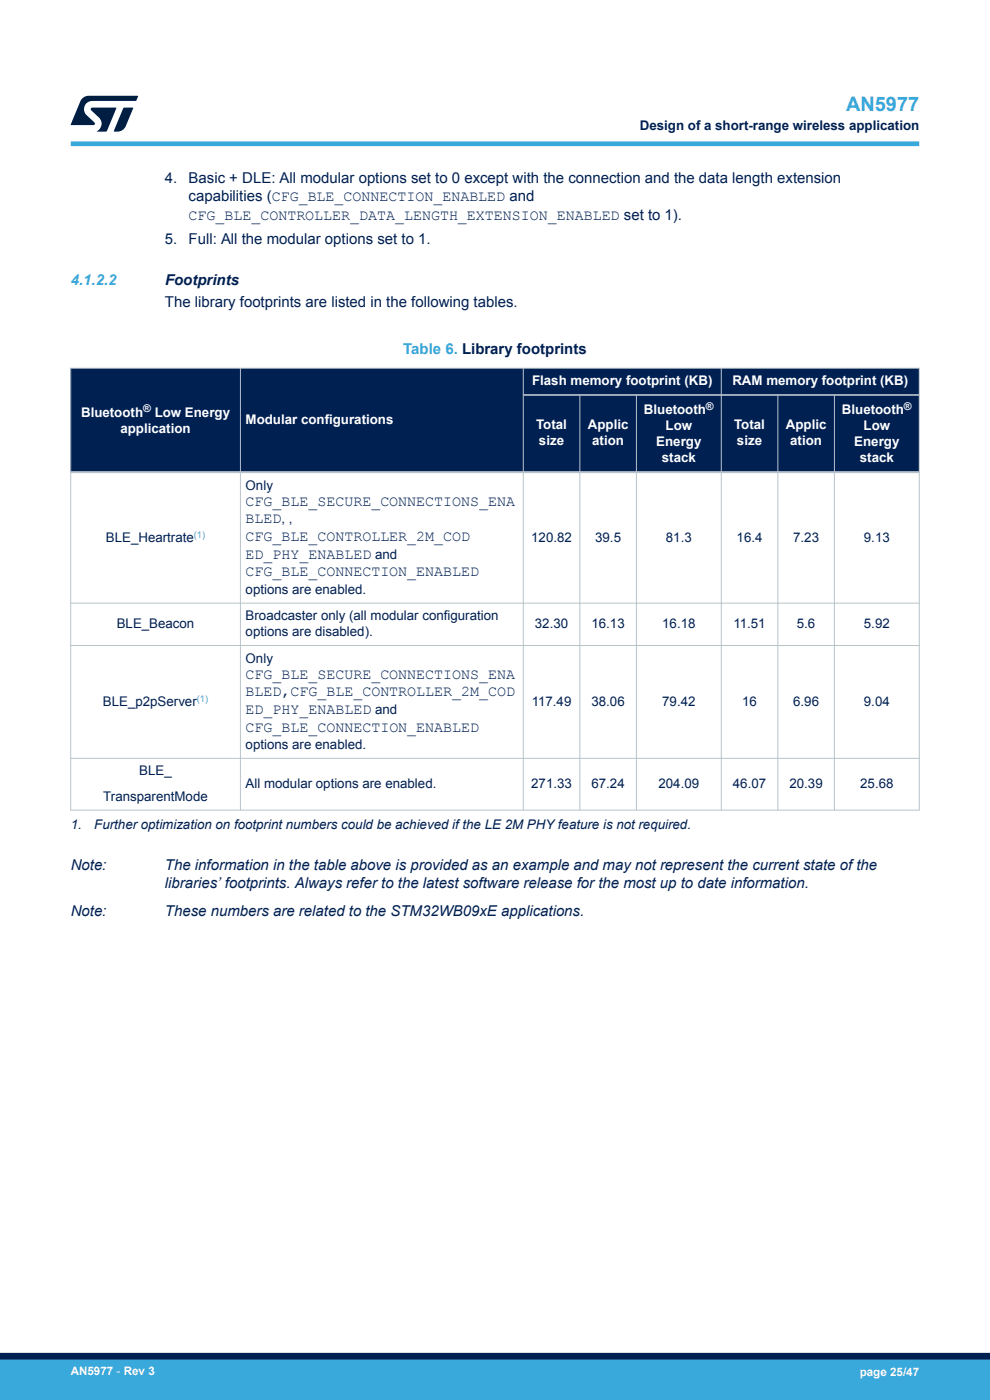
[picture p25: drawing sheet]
<svg xmlns="http://www.w3.org/2000/svg" width="210mm" height="297mm" viewBox="0 0 210 297" stroke-linecap="round" stroke-linejoin="round" font-family="sans-serif">
<defs><g id="words">
<text font-size="4.2" fill="#39a9dc" x="179.5" y="23.5">AN5977</text>
<g font-size="3.2" fill="#002052">
<text x="35" y="38.8">4.</text>
<text x="40" y="38.8">Basic + DLE: All modular options set to 0 except with the connection and the data length extension</text>
<text x="40" y="42.6">capabilities (CFG_BLE_CONNECTION_ENABLED and</text>
<text x="40" y="46.7">CFG_BLE_CONTROLLER_DATA_LENGTH_EXTENSION_ENABLED set to 1).</text>
<text x="35" y="51.7">5.</text>
<text x="40" y="51.7">Full: All the modular options set to 1.</text>
<text x="35" y="65.2">The library footprints are listed in the following tables.</text>
<text x="35" y="60.5">Footprints</text>
<text x="52.1" y="107.3">CFG_BLE_SECURE_CONNECTIONS_ENA</text>
<text x="52.1" y="111">BLED</text>
<text x="52.1" y="114.8">CFG_BLE_CONTROLLER_2M_COD</text>
<text x="52.1" y="118.5">ED_PHY_ENABLED</text>
<text x="52.1" y="122.3">CFG_BLE_CONNECTION_ENABLED</text>
<text x="52.1" y="144">CFG_BLE_SECURE_CONNECTIONS_ENA</text>
<text x="52.1" y="147.7">BLED,CFG_BLE_CONTROLLER_2M_COD</text>
<text x="52.1" y="151.5">ED_PHY_ENABLED</text>
<text x="52.1" y="155.2">CFG_BLE_CONNECTION_ENABLED</text>
<text x="15" y="184.7">Note:</text>
<text x="35" y="184.7">The information in the table above is provided as an example and may not represent the current state of the</text>
<text x="35" y="188.5">libraries’ footprints. Always refer to the latest software release for the most up to date information.</text>
<text x="15" y="194.3">Note:</text>
<text x="35" y="194.3">These numbers are related to the STM32WB09xE applications.</text>
</g>
<g font-size="3.2" fill="#39a9dc">
<text x="15" y="60.5">4.1.2.2</text>
<text x="85.5" y="75.1">Table 6. Library footprints</text>
</g>
<g font-size="2.8" fill="#002052">
<text x="135.7" y="27.5">Design of a short-range wireless application</text>
<text x="52.1" y="103.9">Only</text>
<text x="59.7" y="111">, ,</text>
<text x="22.5" y="115.1">BLE_Heartrate</text>
<text x="79.6" y="118.5">and</text>
<text x="112.7" y="114.9">120.82</text>
<text x="126.3" y="114.9">39.5</text>
<text x="141.3" y="114.9">81.3</text>
<text x="156.3" y="114.9">16.4</text>
<text x="168.3" y="114.9">7.23</text>
<text x="183.3" y="114.9">9.13</text>
<text x="52.1" y="126">options are enabled.</text>
<text x="52.1" y="131.6">Broadcaster only (all modular configuration</text>
<text x="24.8" y="133.3">BLE_Beacon</text>
<text x="52.1" y="135">options are disabled).</text>
<text x="113.5" y="133.3">32.30</text>
<text x="125.5" y="133.3">16.13</text>
<text x="140.5" y="133.3">16.18</text>
<text x="155.6" y="133.3">11.51</text>
<text x="169" y="133.3">5.6</text>
<text x="183.3" y="133.3">5.92</text>
<text x="52.1" y="140.5">Only</text>
<text x="21.8" y="149.9">BLE_p2pServer</text>
<text x="112.8" y="149.7">117.49</text>
<text x="125.5" y="149.7">38.06</text>
<text x="140.5" y="149.7">79.42</text>
<text x="157.4" y="149.7">16</text>
<text x="168.3" y="149.7">6.96</text>
<text x="183.3" y="149.7">9.04</text>
<text x="79.6" y="151.5">and</text>
<text x="52.1" y="158.9">options are enabled.</text>
<text x="29.5" y="164.5">BLE_</text>
<text x="52.1" y="167.2">All modular options are enabled.</text>
<text x="112.7" y="167.2">271.33</text>
<text x="125.5" y="167.2">67.24</text>
<text x="139.7" y="167.2">204.09</text>
<text x="155.5" y="167.2">46.07</text>
<text x="167.5" y="167.2">20.39</text>
<text x="182.5" y="167.2">25.68</text>
<text x="21.9" y="169.9">TransparentMode</text>
<text x="15" y="175.9">1.</text>
<text x="20" y="175.9">Further optimization on footprint numbers could be achieved if the LE 2M PHY feature is not required.</text>
</g>
<g font-size="2.8" fill="#fff">
<text x="112.9" y="81.7">Flash memory footprint (KB)</text>
<text x="155.3" y="81.7">RAM memory footprint (KB)</text>
<text x="17.2" y="88.4">Bluetooth</text>
<text x="32.8" y="88.4">Low Energy</text>
<text x="52.1" y="89.9">Modular configurations</text>
<text x="136.6" y="87.9">Bluetooth</text>
<text x="178.6" y="87.9">Bluetooth</text>
<text x="25.6" y="91.8">application</text>
<text x="113.7" y="91.1">Total</text>
<text x="114.3" y="94.5">size</text>
<text x="124.7" y="91.1">Applic</text>
<text x="125.6" y="94.5">ation</text>
<text x="139.2" y="94.7">Energy</text>
<text x="141.2" y="91.3">Low</text>
<text x="155.7" y="91.1">Total</text>
<text x="156.3" y="94.5">size</text>
<text x="166.7" y="91.1">Applic</text>
<text x="167.6" y="94.5">ation</text>
<text x="181.2" y="94.7">Energy</text>
<text x="183.2" y="91.3">Low</text>
<text x="140.4" y="98.1">stack</text>
<text x="182.4" y="98.1">stack</text>
</g>
<g font-size="2.5" fill="#fff">
<text x="15" y="291.6">AN5977 - Rev 3</text>
<text x="182.4" y="291.9">page 25/47</text>
</g>
<g font-size="2.3" fill="#fff">
<text x="30.4" y="87.5">®</text>
<text x="149.8" y="87">®</text>
<text x="191.8" y="87">®</text>
</g>
<g font-size="2" fill="#39a9dc">
<text x="41.1" y="114.1">(1)</text>
<text x="41.8" y="148.9">(1)</text>
</g>
</g></defs>
<g fill="#002052">
<path d="M15 78.1h180v22.1h-180z" fill-rule="evenodd"/>
<path d="M15 78.1h180v5.7h-180z" fill-rule="evenodd"/>
<path d="M15.1 78.2h35.8v21.8h-35.8z" fill-rule="evenodd"/>
<path d="M51.1 78.2h59.8v21.8h-59.8z" fill-rule="evenodd"/>
<path d="M111.1 84h11.8v16h-11.8z" fill-rule="evenodd"/>
<path d="M123.1 84h11.8v16h-11.8z" fill-rule="evenodd"/>
<path d="M135.1 84h17.8v16h-17.8z" fill-rule="evenodd"/>
<path d="M153.1 84h11.8v16h-11.8z" fill-rule="evenodd"/>
<path d="M165.1 84h11.8v16h-11.8z" fill-rule="evenodd"/>
<path d="M177.1 84h17.8v16h-17.8z" fill-rule="evenodd"/>
</g>
<g fill="none" stroke="#b9c4ca" stroke-width=".21">
<path d="M14.9 78.1h180.2M15 78v94M51 78v94M111 78v94M153 78v94M195 78v94M123 83.8v88.2M135 83.8v88.2M165 83.8v88.2M177 83.8v88.2M14.9 128h180.2M14.9 136.9h180.2"/>
<path d="M14.9 160.9h180.2M14.9 171.9h180.2"/>
</g>
<path d="M111 83.8h84.1" fill="none" stroke="#b9c4ca" stroke-width=".35"/>
<path d="M14.9 100.2h180.2" fill="none" stroke="#b9c4ca" stroke-width=".42"/>
<path d="M15 30.5h180" fill="none" stroke="#39a9dc" stroke-width="1"/>
<g fill="#001e41">
<path d="M17.6 20.8l1.2-.5 10.5 .1-.5 1h-9.2a1.74 1.74 0 0 0-1.6 1 1.74 1.74 0 0 0 .3 2l1.7 1.6 .1 .2-.1 .3h-5l2.1-5z"/>
<path d="M26.2 22.9h2.1l-1.6 3.9a1.92 1.92 0 0 1-1.8 1.1h-.7l-.1-.1z"/>
<path d="M19.4 22.9l5.2-.1 .1 .1-2.1 5h-2.1a1.85 1.85 0 0 0 .5-2.9l-1.6-1.6-.2-.2z"/>
</g>
<g fill="#39a9dc">
<path d="M0 288.4h210v8.6h-210z" fill-rule="evenodd"/>
<path d="M-.1 288.4h210.2v4.4h-210.2z" fill-rule="evenodd"/>
</g>
<path d="M0 287.7h210" fill="none" stroke="#002052" stroke-width="1.4"/>
<use href="#words"/>
</svg>
